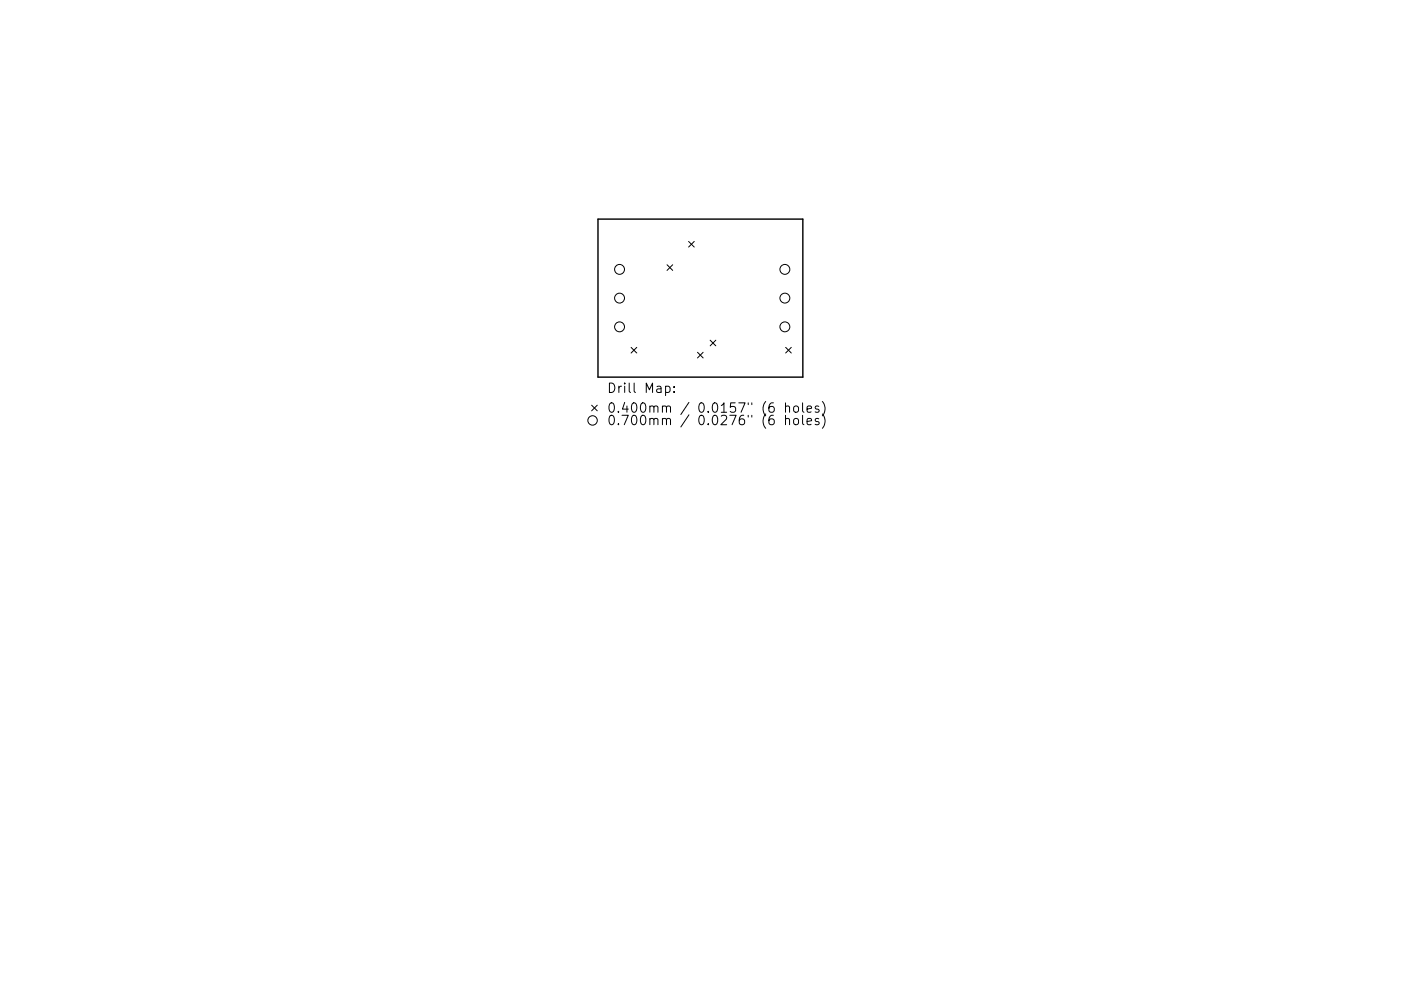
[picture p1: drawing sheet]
<svg xmlns="http://www.w3.org/2000/svg" width="297mm" height="210mm" viewBox="0 0 297 210" stroke-linecap="round" stroke-linejoin="round" font-family="sans-serif">
<defs><g id="words">
<g font-size="2.8">
<text x="128.6" y="83.4">Drill Map:</text>
<text x="128.6" y="87.6">0.400mm / 0.0157&quot; (6 holes)</text>
<text x="128.6" y="90.2">0.700mm / 0.0276&quot; (6 holes)</text>
</g>
</g></defs>
<path d="M126.8 46.5h43.4v33.5h-43.4z" fill="none" stroke="#000" stroke-width=".3"/>
<g fill="none" stroke="#000" stroke-width=".21">
<path d="M141.4 56.2l1.2 1.2M142.6 56.2l-1.2 1.2M146 51.2l1.2 1.2M147.2 51.2l-1.2 1.2M133.8 73.7l1.2 1.2M135 73.7l-1.2 1.2M147.9 74.7l1.2 1.2M149.1 74.7l-1.2 1.2M150.6 72.2l1.2 1.2M151.8 72.2l-1.2 1.2M166.6 73.7l1.2 1.2M167.8 73.7l-1.2 1.2"/>
<path d="M125.4 86l1.2 1.2M126.6 86l-1.2 1.2M141.1 82l.6-.1 .4 .4v.6l-.2 .3h-.8M142.9 83.1v.2M142.9 82v.2M166.5 86.3a.5 .5 0 0 1 .9 .1v1.1M166.5 89a.5 .5 0 0 1 .9 .1v1M166.5 85.5v2M166.5 88.1v2M168.4 86.3a.54 .54 0 0 1 .5-.2 .54 .54 0 0 1 .4 .4v.6a.54 .54 0 0 1-.5 .4 .54 .54 0 0 1-.5-.4zM168.4 89a.54 .54 0 0 1 .5-.2 .54 .54 0 0 1 .4 .4l-.1 .7a.54 .54 0 0 1-.5 .2 .54 .54 0 0 1-.4-.4zM170.2 85.5v1.7l.2 .3"/>
<path d="M170.2 88.1v1.7l.2 .3M171.1 86.8l1-.2-.1-.4-.6-.1-.3 .3 .1 1h.8M171.1 89.4l1-.1-.1-.4-.6-.1-.3 .3 .1 .9h.8M173.6 86.2l-.5-.1-.3 .3 .1 .3 .7 .2v.5h-.8M173.6 88.9l-.5-.1-.3 .3 .1 .2 .7 .2v.5h-.8M174.4 85.2a2.29 2.29 0 0 1 0 3M174.4 87.8a2.29 2.29 0 0 1 0 3.1"/>
<circle cx="131.4" cy="57.2" r="1.05"/>
<circle cx="166.4" cy="57.2" r="1.05"/>
<circle cx="131.4" cy="63.3" r="1.05"/>
<circle cx="131.4" cy="69.3" r="1.05"/>
<circle cx="166.4" cy="63.3" r="1.05"/>
<circle cx="166.4" cy="69.3" r="1.05"/>
<circle cx="125.6" cy="89.2" r="1"/>
</g>
<use href="#words"/>
</svg>
